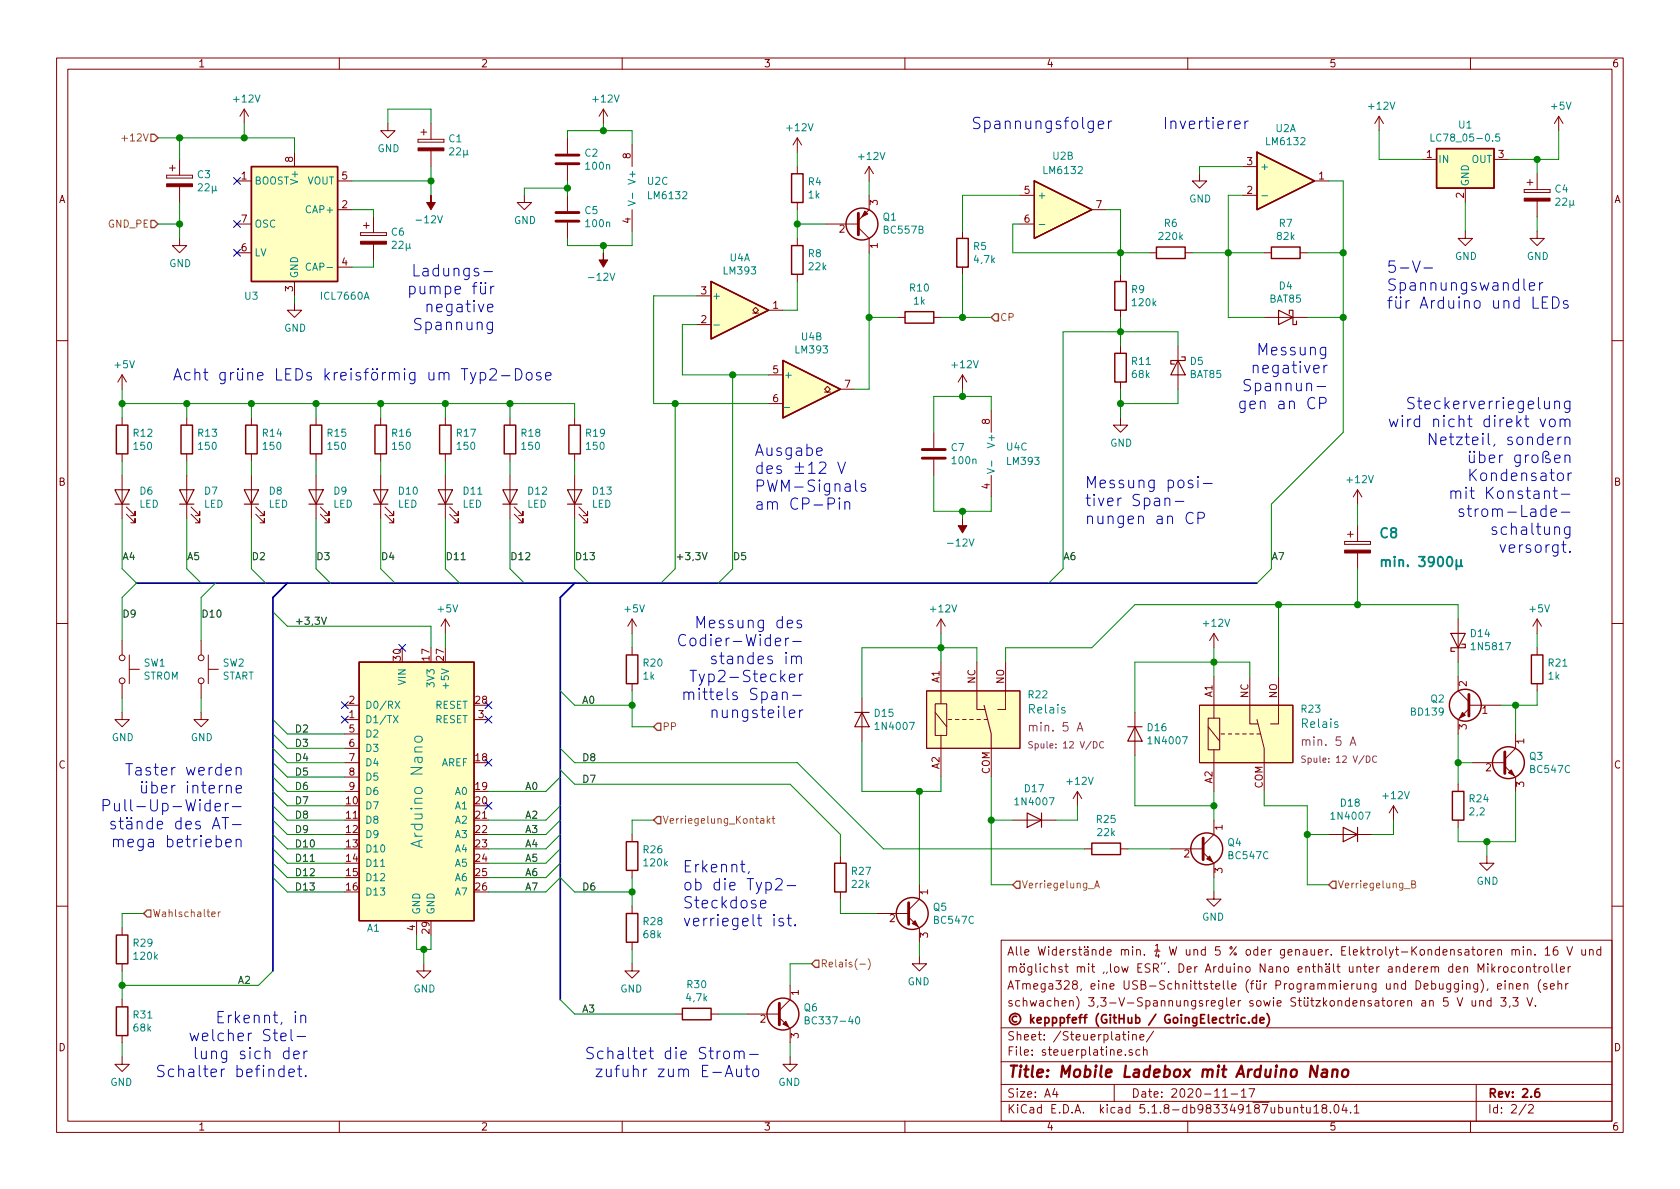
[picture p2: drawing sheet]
<svg xmlns="http://www.w3.org/2000/svg" width="297mm" height="210mm" viewBox="0 0 297 210" stroke-linecap="round" stroke-linejoin="round" font-family="sans-serif">
<defs><g id="words">
<g font-size="2.8" fill="#0000c2">
<text x="173.9" y="22.9">Spannungsfolger</text>
<text x="207.3" y="22.9">Invertierer</text>
<text x="74" y="52.1">pumpe für</text>
<text x="75.1" y="48.9">Ladungs-</text>
<text x="245.1" y="48.3">5-V-</text>
<text x="245.1" y="51.4">Spannungswandler</text>
<text x="74" y="58.4">Spannung</text>
<text x="76.3" y="55.2">negative</text>
<text x="245.1" y="54.6">für Arduino und LEDs</text>
<text x="222.8" y="62.9">Messung</text>
<text x="30.5" y="67.3">Acht grüne LEDs kreisförmig um Typ2-Dose</text>
<text x="222.1" y="69.2">Spannun-</text>
<text x="222.5" y="66">negativer</text>
<text x="221.3" y="72.4">gen an CP</text>
<text x="250" y="75.6">wird nicht direkt vom</text>
<text x="251.3" y="72.4">Steckerverriegelung</text>
<text x="133.3" y="80.6">Ausgabe</text>
<text x="133.3" y="83.8">des ±12 V</text>
<text x="255.6" y="78.7">Netzteil, sondern</text>
<text x="261.8" y="81.9">über großen</text>
<text x="133.3" y="87">PWM-Signals</text>
<text x="191.8" y="86.4">Messung posi-</text>
<text x="191.8" y="89.5">tiver Span-</text>
<text x="260.1" y="88.3">mit Konstant-</text>
<text x="260.9" y="85.1">Kondensator</text>
<text x="133.3" y="90.2">am CP-Pin</text>
<text x="191.8" y="92.7">nungen an CP</text>
<text x="262" y="91.4">strom-Lade-</text>
<text x="264.9" y="94.6">schaltung</text>
<text x="266.2" y="97.8">versorgt.</text>
<text x="124.5" y="111.1">Messung des</text>
<text x="123.8" y="114.3">Codier-Wider-</text>
<text x="127.6" y="117.5">standes im</text>
<text x="124.7" y="120.6">Typ2-Stecker</text>
<text x="124.7" y="123.8">mittels Span-</text>
<text x="127.2" y="127">nungsteiler</text>
<text x="24.2" y="137.2">Taster werden</text>
<text x="23.8" y="143.5">Pull-Up-Wider-</text>
<text x="27" y="140.3">über interne</text>
<text x="22.5" y="149.9">mega betrieben</text>
<text x="23.1" y="146.7">stände des AT-</text>
<text x="120.6" y="154.3">Erkennt,</text>
<text x="120.6" y="157.5">ob die Typ2-</text>
<text x="120.6" y="160.6">Steckdose</text>
<text x="120.6" y="163.8">verriegelt ist.</text>
<text x="37.4" y="184.1">welcher Stel-</text>
<text x="40.2" y="181">Erkennt, in</text>
<text x="31.2" y="190.5">Schalter befindet.</text>
<text x="37.2" y="187.3">lung sich der</text>
<text x="109.1" y="187.3">Schaltet die Strom-</text>
<text x="109.8" y="190.5">zufuhr zum E-Auto</text>
</g>
<text font-size="2.8" fill="#008484" x="74.8" y="149.2" transform="rotate(-90 74.8 149.2)">Arduino Nano</text>
<text font-size="2.8" fill="#840000" x="178" y="190.5">Title: Mobile Ladebox mit Arduino Nano</text>
<g font-size="2.4" fill="#008484">
<text x="244.1" y="95.1">C8</text>
<text x="246" y="100.2">min. 3900</text>
</g>
<g font-size="2.1" fill="#008484">
<text x="182" y="126.2">Relais</text>
<text x="230.3" y="128.7">Relais</text>
</g>
<g font-size="2.1" fill="#840084">
<text x="182.5" y="129.4">min. 5 A</text>
<text x="230.8" y="131.9">min. 5 A</text>
</g>
<g font-size="2.1" fill="#840000">
<text x="178" y="172">möglichst mit low ESR. Der Arduino Nano enthält unter anderem den Mikrocontroller</text>
<text x="178" y="169">Alle Widerstände min. ¼ W und 5 % oder genauer. Elektrolyt-Kondensatoren min. 16 V und</text>
<text x="178" y="178">schwachen) 3,3-V-Spannungsregler sowie Stützkondensatoren an 5 V und 3,3 V.</text>
<text x="178" y="175">ATmega328, eine USB-Schnittstelle (für Programmierung und Debugging), einen (sehr</text>
<text x="178" y="184">Sheet: /Steuerplatine/</text>
<text x="178" y="181">© kepppfeff (GitHub / GoingElectric.de)</text>
<text x="178" y="186.7">File: steuerplatine.sch</text>
<text x="178" y="196.9">KiCad E.D.A. kicad 5.1.8-db983349187ubuntu18.04.1</text>
<text x="178" y="194.1">Size: A4</text>
<text x="200" y="194.1">Date: 2020-11-17</text>
<text x="263" y="194.1">Rev: 2.6</text>
<text x="263" y="196.9">Id: 2/2</text>
</g>
<g font-size="1.8" fill="#840000">
<text x="35" y="11.9">1</text>
<text x="85" y="11.9">2</text>
<text x="135" y="11.9">3</text>
<text x="185" y="11.9">4</text>
<text x="235" y="11.9">5</text>
<text x="285" y="11.9">6</text>
<text x="51.8" y="28.7" transform="rotate(-90 51.8 28.7)">8</text>
<text x="111.5" y="28" transform="rotate(-90 111.5 28)">8</text>
<text x="220.5" y="29.2">3</text>
<text x="252.2" y="27.9">1</text>
<text x="264.9" y="27.9">3</text>
<text x="10.4" y="35.9">A</text>
<text x="42.7" y="31.7">1</text>
<text x="60.5" y="31.7">5</text>
<text x="181.1" y="34.3">5</text>
<text x="220.5" y="34.3">2</text>
<text x="233.2" y="31.7">1</text>
<text x="258.8" y="35" transform="rotate(-90 258.8 35)">2</text>
<text x="285.4" y="35.9">A</text>
<text x="42.7" y="39.4">7</text>
<text x="60.5" y="36.8">2</text>
<text x="111.5" y="39.5" transform="rotate(-90 111.5 39.5)">4</text>
<text x="148.4" y="41.1">2</text>
<text x="155.2" y="36.3" transform="rotate(-90 155.2 36.3)">3</text>
<text x="181.1" y="39.4">6</text>
<text x="193.8" y="36.8">7</text>
<text x="42.7" y="44.4">6</text>
<text x="60.5" y="47">4</text>
<text x="155.2" y="43.9" transform="rotate(-90 155.2 43.9)">1</text>
<text x="51.8" y="51.5" transform="rotate(-90 51.8 51.5)">3</text>
<text x="124" y="52.1">3</text>
<text x="124" y="57.1">2</text>
<text x="136.7" y="54.6">1</text>
<text x="136.7" y="66">5</text>
<text x="136.7" y="71.1">6</text>
<text x="149.4" y="68.6">7</text>
<text x="175" y="75" transform="rotate(-90 175 75)">8</text>
<text x="10.4" y="85.9">B</text>
<text x="175" y="86.5" transform="rotate(-90 175 86.5)">4</text>
<text x="285.4" y="85.9">B</text>
<text x="70.9" y="116.8" transform="rotate(-90 70.9 116.8)">30</text>
<text x="75.9" y="116.8" transform="rotate(-90 75.9 116.8)">17</text>
<text x="78.5" y="116.8" transform="rotate(-90 78.5 116.8)">27</text>
<text x="61.7" y="124.5">2</text>
<text x="84.1" y="124.5">28</text>
<text x="166.1" y="120.7" transform="rotate(-90 166.1 120.7)">A1</text>
<text x="172.5" y="120.9" transform="rotate(-90 172.5 120.9)">NC</text>
<text x="177.5" y="120.9" transform="rotate(-90 177.5 120.9)">NO</text>
<text x="214.4" y="123.3" transform="rotate(-90 214.4 123.3)">A1</text>
<text x="220.7" y="123.4" transform="rotate(-90 220.7 123.4)">NC</text>
<text x="225.8" y="123.5" transform="rotate(-90 225.8 123.5)">NO</text>
<text x="259.3" y="121.4" transform="rotate(-90 259.3 121.4)">2</text>
<text x="61.7" y="127">1</text>
<text x="61.7" y="129.5">5</text>
<text x="84.6" y="127">3</text>
<text x="259.3" y="129" transform="rotate(-90 259.3 129)">3</text>
<text x="262.1" y="126.2">1</text>
<text x="269.5" y="131.5" transform="rotate(-90 269.5 131.5)">1</text>
<text x="10.4" y="135.9">C</text>
<text x="61.7" y="132.1">6</text>
<text x="61.7" y="134.6">7</text>
<text x="61.7" y="137.2">8</text>
<text x="84.1" y="134.6">18</text>
<text x="166.1" y="136" transform="rotate(-90 166.1 136)">A2</text>
<text x="175" y="136.9" transform="rotate(-90 175 136.9)">COM</text>
<text x="262.7" y="136.4">2</text>
<text x="285.4" y="135.9">C</text>
<text x="61.3" y="142.2">10</text>
<text x="61.7" y="139.7">9</text>
<text x="84.1" y="139.7">19</text>
<text x="84.1" y="142.2">20</text>
<text x="214.4" y="138.5" transform="rotate(-90 214.4 138.5)">A2</text>
<text x="223.3" y="139.5" transform="rotate(-90 223.3 139.5)">COM</text>
<text x="269.5" y="139.2" transform="rotate(-90 269.5 139.2)">3</text>
<text x="61.3" y="144.8">11</text>
<text x="61.3" y="147.3">12</text>
<text x="61.3" y="149.9">13</text>
<text x="84.1" y="144.8">21</text>
<text x="84.1" y="147.3">22</text>
<text x="84.1" y="149.9">23</text>
<text x="216.2" y="146.8" transform="rotate(-90 216.2 146.8)">1</text>
<text x="61.3" y="152.4">14</text>
<text x="61.3" y="154.9">15</text>
<text x="84.1" y="152.4">24</text>
<text x="84.1" y="154.9">25</text>
<text x="209.4" y="151.6">2</text>
<text x="216.2" y="154.4" transform="rotate(-90 216.2 154.4)">3</text>
<text x="61.3" y="157.5">16</text>
<text x="84.1" y="157.5">26</text>
<text x="164.1" y="158.2" transform="rotate(-90 164.1 158.2)">1</text>
<text x="73.4" y="164.6" transform="rotate(-90 73.4 164.6)">4</text>
<text x="75.9" y="165" transform="rotate(-90 75.9 165)">29</text>
<text x="157.3" y="163.1">2</text>
<text x="164.1" y="165.8" transform="rotate(-90 164.1 165.8)">3</text>
<text x="141.2" y="176" transform="rotate(-90 141.2 176)">1</text>
<text x="10.4" y="185.9">D</text>
<text x="134.4" y="180.8">2</text>
<text x="141.2" y="183.6" transform="rotate(-90 141.2 183.6)">3</text>
<text x="285.4" y="185.9">D</text>
<text x="35" y="199.9">1</text>
<text x="85" y="199.9">2</text>
<text x="135" y="199.9">3</text>
<text x="185" y="199.9">4</text>
<text x="235" y="199.9">5</text>
<text x="285" y="199.9">6</text>
</g>
<g font-size="1.8" fill="#008484">
<text x="41.5" y="18.1">+12V</text>
<text x="105" y="18.1">+12V</text>
<text x="139.3" y="23.2">+12V</text>
<text x="225.6" y="23.4">U2A</text>
<text x="242.1" y="19.4">+12V</text>
<text x="258" y="22.7">U1</text>
<text x="274.4" y="19.4">+5V</text>
<text x="66.8" y="26.9">GND</text>
<text x="79.4" y="25.2">C1</text>
<text x="80.2" y="27.5">22</text>
<text x="103.5" y="27.7">C2</text>
<text x="152" y="28.3">+12V</text>
<text x="186.2" y="28.2">U2B</text>
<text x="224.1" y="25.7">LM6132</text>
<text x="253.9" y="25">LC78_05-0.5</text>
<text x="254.3" y="28.8">IN</text>
<text x="260.2" y="28.8">OUT</text>
<text x="35" y="31.5">C3</text>
<text x="35.7" y="33.8">22</text>
<text x="45" y="32.6">BOOST</text>
<text x="52.7" y="32.2" transform="rotate(-90 52.7 32.2)">V+</text>
<text x="54.3" y="32.6">VOUT</text>
<text x="103.7" y="30">100n</text>
<text x="112.4" y="32.2" transform="rotate(-90 112.4 32.2)">V+</text>
<text x="114.5" y="32.7">U2C</text>
<text x="114.8" y="35.2">LM6132</text>
<text x="143" y="32.8">R4</text>
<text x="143" y="35.1">1k</text>
<text x="183.4" y="35.2">+</text>
<text x="184.7" y="30.8">LM6132</text>
<text x="210.3" y="35.8">GND</text>
<text x="222.8" y="30.1">+</text>
<text x="259.7" y="33" transform="rotate(-90 259.7 33)">GND</text>
<text x="275" y="34.1">C4</text>
<text x="45" y="40.3">OSC</text>
<text x="54.4" y="37.7">CAP+</text>
<text x="69.2" y="41.7">C6</text>
<text x="74" y="39.5">-12V</text>
<text x="90.9" y="39.6">GND</text>
<text x="103.5" y="37.9">C5</text>
<text x="103.7" y="40.2">100n</text>
<text x="156.2" y="39">Q1</text>
<text x="156.4" y="41.3">BC557B</text>
<text x="205.9" y="40.1">R6</text>
<text x="226.2" y="40.1">R7</text>
<text x="275.8" y="36.4">22</text>
<text x="29.9" y="47.2">GND</text>
<text x="45" y="45.3">LV</text>
<text x="54.9" y="47.9">CAP-</text>
<text x="70" y="44">22</text>
<text x="129.1" y="46.2">U4A</text>
<text x="143" y="45.5">R8</text>
<text x="143.1" y="47.8">22k</text>
<text x="172.2" y="44.2">R5</text>
<text x="172.3" y="46.5">4,7k</text>
<text x="205.1" y="42.4">220k</text>
<text x="225.9" y="42.4">82k</text>
<text x="257.3" y="46">GND</text>
<text x="270" y="46">GND</text>
<text x="43.3" y="53">U3</text>
<text x="52.7" y="49.3" transform="rotate(-90 52.7 49.3)">GND</text>
<text x="56.9" y="53">ICL7660A</text>
<text x="104.4" y="49.7">-12V</text>
<text x="125.9" y="53">+</text>
<text x="128.1" y="48.5">LM393</text>
<text x="160.9" y="51.6">R10</text>
<text x="161.6" y="53.9">1k</text>
<text x="200.1" y="51.8">R9</text>
<text x="224.5" y="53.5">BAT85</text>
<text x="226.2" y="51.2">D4</text>
<text x="50.2" y="58.7">GND</text>
<text x="200.3" y="54.1">120k</text>
<text x="20.4" y="65.1">+5V</text>
<text x="140.8" y="62.5">LM393</text>
<text x="141.8" y="60.2">U4B</text>
<text x="168.5" y="65.1">+12V</text>
<text x="200.2" y="64.5">R11</text>
<text x="210.5" y="64.5">D5</text>
<text x="138.6" y="66.9">+</text>
<text x="200.2" y="66.8">68k</text>
<text x="210.4" y="66.8">BAT85</text>
<text x="23.6" y="77.2">R12</text>
<text x="35.1" y="77.2">R13</text>
<text x="46.5" y="77.2">R14</text>
<text x="57.9" y="77.2">R15</text>
<text x="69.4" y="77.2">R16</text>
<text x="80.8" y="77.2">R17</text>
<text x="92.2" y="77.2">R18</text>
<text x="103.7" y="77.2">R19</text>
<text x="138.6" y="72">_</text>
<text x="23.8" y="79.5">150</text>
<text x="35.2" y="79.5">150</text>
<text x="46.6" y="79.5">150</text>
<text x="58.1" y="79.5">150</text>
<text x="69.5" y="79.5">150</text>
<text x="80.9" y="79.5">150</text>
<text x="92.4" y="79.5">150</text>
<text x="103.8" y="79.5">150</text>
<text x="168.2" y="79.8">C7</text>
<text x="168.5" y="82.1">100n</text>
<text x="175.9" y="78.8" transform="rotate(-90 175.9 78.8)">V+</text>
<text x="178" y="79.7">U4C</text>
<text x="178.2" y="82.2">LM393</text>
<text x="196.3" y="79">GND</text>
<text x="24.6" y="89.8">LED</text>
<text x="24.8" y="87.5">D6</text>
<text x="36" y="89.8">LED</text>
<text x="36.2" y="87.5">D7</text>
<text x="47.5" y="89.8">LED</text>
<text x="47.6" y="87.5">D8</text>
<text x="58.9" y="89.8">LED</text>
<text x="59.1" y="87.5">D9</text>
<text x="70.3" y="89.8">LED</text>
<text x="70.6" y="87.5">D10</text>
<text x="81.8" y="89.8">LED</text>
<text x="82" y="87.5">D11</text>
<text x="93.2" y="89.8">LED</text>
<text x="93.4" y="87.5">D12</text>
<text x="104.6" y="89.8">LED</text>
<text x="104.9" y="87.5">D13</text>
<text x="238.3" y="85.4">+12V</text>
<text x="167.9" y="96.6">-12V</text>
<text x="77.5" y="108.3">+5V</text>
<text x="110.5" y="108.3">+5V</text>
<text x="164.7" y="108.3">+12V</text>
<text x="212.9" y="110.8">+12V</text>
<text x="260.1" y="112.7">D14</text>
<text x="270.6" y="108.3">+5V</text>
<text x="25.5" y="117.9">SW1</text>
<text x="39.4" y="117.9">SW2</text>
<text x="113.8" y="117.9">R20</text>
<text x="260.5" y="115">1N5817</text>
<text x="273.8" y="117.9">R21</text>
<text x="25.3" y="120.2">STROM</text>
<text x="39.2" y="120.2">START</text>
<text x="64.5" y="125.3">D0/RX</text>
<text x="71.8" y="121.1" transform="rotate(-90 71.8 121.1)">VIN</text>
<text x="76.8" y="121.3" transform="rotate(-90 76.8 121.3)">3V3</text>
<text x="76.9" y="125.3">RESET</text>
<text x="79.4" y="121.3" transform="rotate(-90 79.4 121.3)">+5V</text>
<text x="113.8" y="120.2">1k</text>
<text x="181.9" y="123.5">R22</text>
<text x="253" y="124.2">Q2</text>
<text x="273.8" y="120.2">1k</text>
<text x="19.8" y="131.1">GND</text>
<text x="33.7" y="131.1">GND</text>
<text x="64.5" y="127.9">D1/TX</text>
<text x="64.5" y="130.4">D2</text>
<text x="76.9" y="127.9">RESET</text>
<text x="154.7" y="126.8">D15</text>
<text x="155.1" y="129.1">1N4007</text>
<text x="202.9" y="129.3">D16</text>
<text x="203.3" y="131.6">1N4007</text>
<text x="230.1" y="126">R23</text>
<text x="249.6" y="126.5">BD139</text>
<text x="64.5" y="133">D3</text>
<text x="64.5" y="135.5">D4</text>
<text x="78" y="135.5">AREF</text>
<text x="270.5" y="134.4">Q3</text>
<text x="270.7" y="136.7">BC547C</text>
<text x="64.5" y="143.1">D7</text>
<text x="64.5" y="138">D5</text>
<text x="64.5" y="140.6">D6</text>
<text x="80.5" y="140.6">A0</text>
<text x="80.5" y="143.1">A1</text>
<text x="179.8" y="142.4">1N4007</text>
<text x="181.2" y="140.1">D17</text>
<text x="188.8" y="138.8">+12V</text>
<text x="237.1" y="142.6">D18</text>
<text x="244.7" y="141.3">+12V</text>
<text x="259.9" y="141.9">R24</text>
<text x="64.5" y="145.7">D8</text>
<text x="64.5" y="148.2">D9</text>
<text x="80.5" y="145.7">A2</text>
<text x="80.5" y="148.2">A3</text>
<text x="194" y="145.5">R25</text>
<text x="194.1" y="147.8">22k</text>
<text x="217.1" y="149.6">Q4</text>
<text x="235.7" y="145">1N4007</text>
<text x="259.9" y="144.2">2,2</text>
<text x="64.5" y="150.7">D10</text>
<text x="64.5" y="153.3">D11</text>
<text x="64.5" y="155.8">D12</text>
<text x="80.5" y="150.7">A4</text>
<text x="80.5" y="153.3">A5</text>
<text x="80.5" y="155.8">A6</text>
<text x="113.8" y="150.9">R26</text>
<text x="114" y="153.2">120k</text>
<text x="150.6" y="154.7">R27</text>
<text x="217.3" y="151.9">BC547C</text>
<text x="64.5" y="158.4">D13</text>
<text x="74.3" y="161.8" transform="rotate(-90 74.3 161.8)">GND</text>
<text x="76.8" y="161.8" transform="rotate(-90 76.8 161.8)">GND</text>
<text x="80.5" y="158.4">A7</text>
<text x="150.7" y="157">22k</text>
<text x="165" y="161.1">Q5</text>
<text x="261.1" y="156.5">GND</text>
<text x="23.6" y="167.4">R29</text>
<text x="64.9" y="164.8">A1</text>
<text x="113.8" y="163.6">R28</text>
<text x="113.9" y="165.9">68k</text>
<text x="165.3" y="163.4">BC547C</text>
<text x="212.5" y="162.8">GND</text>
<text x="23.8" y="169.7">120k</text>
<text x="73.1" y="175.5">GND</text>
<text x="109.7" y="175.5">GND</text>
<text x="121.5" y="177.1">4,7k</text>
<text x="121.6" y="174.7">R30</text>
<text x="142.2" y="178.8">Q6</text>
<text x="160.5" y="174.2">GND</text>
<text x="23.6" y="180.1">R31</text>
<text x="23.7" y="182.4">68k</text>
<text x="143.2" y="181.1">BC337-40</text>
<text x="19.5" y="192">GND</text>
<text x="137.6" y="192">GND</text>
</g>
<g font-size="1.8" fill="#848400">
<text x="22.2" y="25">+12V</text>
<text x="19.2" y="40.3">GND_PE</text>
<text x="176.8" y="56.8">CP</text>
<text x="117.1" y="129.2">PP</text>
<text x="117.1" y="145.7">Verriegelung_Kontakt</text>
<text x="180.6" y="157.1">Verriegelung_A</text>
<text x="236.5" y="157.1">Verriegelung_B</text>
<text x="26.9" y="162.2">Wahlschalter</text>
<text x="145" y="171.1">Relais(-)</text>
</g>
<g font-size="1.8">
<text x="21.6" y="99.1">A4</text>
<text x="33" y="99.1">A5</text>
<text x="44.4" y="99.1">D2</text>
<text x="55.9" y="99.1">D3</text>
<text x="67.3" y="99.1">D4</text>
<text x="78.7" y="99.1">D11</text>
<text x="90.2" y="99.1">D12</text>
<text x="101.6" y="99.1">D13</text>
<text x="119.4" y="99.1">+3,3V</text>
<text x="129.5" y="99.1">D5</text>
<text x="188" y="99.1">A6</text>
<text x="224.8" y="99.1">A7</text>
<text x="21.6" y="109.2">D9</text>
<text x="35.6" y="109.2">D10</text>
<text x="52.1" y="110.5">+3,3V</text>
<text x="102.9" y="124.5">A0</text>
<text x="52.1" y="129.5">D2</text>
<text x="52.1" y="134.6">D4</text>
<text x="52.1" y="132.1">D3</text>
<text x="52.1" y="137.2">D5</text>
<text x="102.9" y="134.6">D8</text>
<text x="52.1" y="139.7">D6</text>
<text x="52.1" y="142.2">D7</text>
<text x="93" y="139.7">A0</text>
<text x="102.9" y="138.4">D7</text>
<text x="52.1" y="144.8">D8</text>
<text x="52.1" y="147.3">D9</text>
<text x="52.1" y="149.9">D10</text>
<text x="93" y="149.9">A4</text>
<text x="93" y="147.3">A3</text>
<text x="93" y="144.8">A2</text>
<text x="52.1" y="152.4">D11</text>
<text x="52.1" y="154.9">D12</text>
<text x="93" y="154.9">A6</text>
<text x="93" y="152.4">A5</text>
<text x="52.1" y="157.5">D13</text>
<text x="93" y="157.5">A7</text>
<text x="102.9" y="157.5">D6</text>
<text x="42.2" y="174">A2</text>
<text x="102.9" y="179.1">A3</text>
</g>
<g font-size="1.6" fill="#840084">
<text x="182.9" y="132.3">Spule: 12 V/DC</text>
<text x="231.1" y="134.9">Spule: 12 V/DC</text>
</g>
</g></defs>
<g fill="none" stroke="#840000" stroke-width=".18">
<path d="M10 10.3h277v189.9h-277zM12 12.2h273v186.1h-273zM43.2 19.3l-.8 1.3M43.2 19.3v2.5M43.2 19.3l.7 1.3M60 10.3v1.9M106.7 19.3l-.8 1.3M106.7 19.3v2.5M106.7 19.3l.7 1.3M110 10.3v1.9M160 10.3v1.9M210 10.3v1.9"/>
<path d="M260 10.3v1.9M29.5 31v.5zM29.5 31.5h4.5zM29.5 31h4.5zM30 29.7h1M30.5 29.2v1M31.7 28.2v2.8M31.7 33v2.8M34 31v.5zM41.9 39.6h2.5M41.9 32h2.5M52.1 26.9v2.6"/>
<path d="M59.7 32h2.5M59.7 37.1h2.5M64.3 39.9h1M64.8 39.4v1M66 38.3v2.8M68.6 21.8v1.3h1.2l-1.2 1.3-1.3-1.3h1.3M73.9 24.6v.5zM73.9 25.1h4.6zM73.9 24.6h4.6zM74.4 23.4h1M74.9 22.9v1M76.2 21.8v2.8"/>
<path d="M76.2 26.7v2.8M78.5 24.6v.5zM92.7 34.5v1.3h1.3l-1.3 1.3-1.3-1.3h1.3M100.3 24.4v2.8M100.3 29.2v2.8M100.3 34.5v2.8M100.3 39.4v2.8M111.8 25.6v3.9M111.8 37.1v3.8M141 24.4v2.5M141 29.5v1.2M141 35.8v1.3"/>
<path d="M141 24.4l-.8 1.2M141 24.4l.7 1.2M146 39.6h5.8M153.7 34.5v2.6l-1.9 1.9M153.7 29.5v2.5M153.7 29.5l-.8 1.2M153.7 29.5l.7 1.2M180.3 39.6h2.6M180.3 34.5h2.6M193 37.1h2.6M212.1 30.7v1.3h1.3l-1.3 1.3-1.3-1.3h1.3M219.7 34.5h2.5"/>
<path d="M219.7 29.5h2.5M232.4 32h2.5M243.8 20.6l-.7 1.2M243.8 20.6v2.5M243.8 20.6l.8 1.2M251.5 28.2h2.5M259.1 33.3v2.5M264.2 28.2h2.5M269.5 33.5v.5zM269.5 34h4.6zM269.5 33.5h4.6zM270 32.3h1"/>
<path d="M270.5 31.7v1.1M271.8 30.7v2.8M271.8 35.6v2.7M274.1 33.5v.5zM275.6 20.6l-.8 1.2M275.6 20.6v2.5M275.6 20.6l.8 1.2M31.7 42.2v1.2h1.3l-1.3 1.3-1.2-1.3h1.2M41.9 44.7h2.5M52.1 53.6v1.3h1.2l-1.2 1.2-1.3-1.2h1.3M52.1 49.8v2.5M59.7 47.2h2.5"/>
<path d="M63.8 41.1v.6zM63.8 41.7h4.5zM63.8 41.1h4.5zM66 43.2v2.8M68.3 41.1v.6zM123.2 57.4h2.5M123.2 52.3h2.5M133.1 55.4h.5l-.5-.5 .5-.5 .5 .5-.5 .5h.5M135.9 54.9h2.5M141 42.2v1.2M141 48.5v1.3M151.8 40.3l1.9 1.9v2.5"/>
<path d="M158.7 56.1h1.3M165.1 56.1h1.3M170.2 40.9v1.3M170.2 47.2v1.3M198.1 48.5v1.3M198.1 54.9v1.2M203.2 44.7h1.3M209.5 44.7h1.3M223.5 44.7h1.3M223.5 56.1h7.6M229.9 44.7h1.2M259.1 40.9v1.3h1.2l-1.2 1.2-1.3-1.2h1.3"/>
<path d="M271.8 40.9v1.3h1.2l-1.2 1.2-1.3-1.2h1.3M10 60.2h2M21.6 66.3v2.5M21.6 73.9v1.3M21.6 66.3l-.8 1.3M21.6 66.3l.8 1.3M33 73.9v1.3M44.4 73.9v1.3M55.9 73.9v1.3M67.3 73.9v1.3M78.7 73.9v1.3M90.2 73.9v1.3"/>
<path d="M101.6 73.9v1.3M135.9 66.3h2.5M135.9 71.4h2.5M145.8 69.3h.5l-.5-.5 .5-.5 .5 .5-.5 .5h.5M148.6 68.8h2.5M165.1 76.4v2.8M170.2 66.3v2.5M170.2 66.3l-.8 1.3M170.2 66.3l.7 1.3M175.3 72.6v3.8M198.1 73.9v1.3h1.3l-1.3 1.2-1.3-1.2h1.3M198.1 61.2v1.3"/>
<path d="M198.1 67.6v1.2M208.3 61.2v7.6M285 60.2h2M21.6 80.3v1.2M21.6 84.1v7.6M22.4 90.9l1.5 1.6v-.8v.8h-.8M22.4 89.7l1.5 1.5v-.8v.8h-.8M33 80.3v1.2M33 84.1v7.6M33.8 90.9l1.5 1.6v-.8v.8h-.8M33.8 89.7l1.5 1.5v-.8v.8h-.8M44.4 80.3v1.2"/>
<path d="M44.4 84.1v7.6M45.2 90.9l1.5 1.6v-.8v.8h-.7M45.2 89.7l1.5 1.5v-.8v.8h-.7M55.9 80.3v1.2M55.9 84.1v7.6M56.6 90.9l1.6 1.6v-.8v.8h-.8M56.6 89.7l1.6 1.5v-.8v.8h-.8M67.3 80.3v1.2M67.3 84.1v7.6M68.1 90.9l1.5 1.6v-.8v.8h-.8M68.1 89.7l1.5 1.5v-.8v.8h-.8M78.7 80.3v1.2"/>
<path d="M78.7 84.1v7.6M79.5 90.9l1.5 1.6v-.8v.8h-.7M79.5 89.7l1.5 1.5v-.8v.8h-.7M90.2 80.3v1.2M90.2 84.1v7.6M90.9 90.9l1.6 1.6v-.8v.8h-.8M90.9 89.7l1.6 1.5v-.8v.8h-.8M101.6 80.3v1.2M101.6 84.1v7.6M102.4 90.9l1.5 1.6v-.8v.8h-.8M102.4 89.7l1.5 1.5v-.8v.8h-.8M165.1 81.3v2.8"/>
<path d="M175.3 84.1v3.8M237.7 95.8v.5zM237.7 96.3h4.6zM237.7 95.8h4.6zM238.3 94.5h1M238.8 94v1M240 86.6v2.5M240 93v2.8M240 97.8v2.8M240 86.6l-.7 1.3M240 86.6l.8 1.3M242.3 95.8v.5z"/>
<path d="M10 110.3h2M21.6 113.3v2.5M22.9 118.4h1.7M22.9 115.8v5.1M35.6 113.3v2.5M36.8 118.4h1.8M36.8 115.8v5.1M78.7 109.5v2.5M78.7 109.5l-.7 1.2M78.7 109.5l.8 1.2M111.8 109.5v2.5M111.8 114.5v1.3"/>
<path d="M111.8 109.5l-.8 1.2M111.8 109.5l.7 1.2M166.4 109.5l-.8 1.2M166.4 109.5v2.5M166.4 117.1v7.4M166.4 109.5l.7 1.2M172.7 117.1v8.4h1.4M177.8 117.1v8.4h-1.4M214.6 112v2.5M214.6 119.6v7.4M214.6 112l-.7 1.3M214.6 112l.8 1.3"/>
<path d="M221 119.6v8.4h1.4M226.1 119.6v8.4h-1.4M257.8 109.5v7.6M257.8 119.6v2.6l1.9 1.9M271.8 109.5v2.5M271.8 114.5v1.3M271.8 109.5l-.8 1.2M271.8 109.5l.7 1.2M285 110.3h2M21.6 126v1.2h1.3l-1.3 1.3-1.3-1.3h1.3M21.6 120.9v2.5M35.6 126v1.2h1.2l-1.2 1.3-1.3-1.3h1.3"/>
<path d="M35.6 120.9v2.5M61 129.8h2.5M61 127.2h2.5M61 124.7h2.5M61 132.3h2.5M61 134.9h2.5M61 137.4h2.5M61 139.9h2.5M83.8 127.2h2.6M111.8 120.9v1.3M152.4 123.4v7.7M163.8 122.2h16.5v10.1h-16.5z"/>
<path d="M165.4 124.5h2v5.5h-2zM165.4 126l2 2.5M166.4 130v7.4M167.6 127.2h.7M168.9 127.2h.6M170.2 127.2h.6M171.4 127.2h.7M172.7 127.2h.7M174 124.7l1.3 5.1v7.6M174 127.2h.6M190.5 139.9l-.8 1.3M190.5 139.9v2.6"/>
<path d="M190.5 139.9l.8 1.3M200.7 126v7.6M212.1 124.7h16.5v10.2h-16.5zM213.6 127h2v5.6h-2zM213.6 128.5l2 2.6M214.6 132.6v7.3M215.9 129.8h.6M217.2 129.8h.6M218.4 129.8h.7M219.7 129.8h.6M221 129.8h.6M222.2 127.2l1.3 5.1v7.6"/>
<path d="M222.2 129.8h.7M257.8 138.7v1.2M259.7 125.3l-1.9 1.9v2.6M259.7 124.7h5.7M260.3 134.9h5.8M266.1 135.5l1.9 1.9v2.5M268 129.8v2.5l-1.9 1.9M271.8 120.9v1.3M111.8 147.6v1.2M111.8 153.9v1.3M148.6 151.4v1.2M148.6 157.7v1.3"/>
<path d="M162.6 156.5v2.5l-1.9 1.9M179.1 145h7.6M191.8 150.1h1.2M198.1 150.1h1.3M207 150.1h5.7M212.7 150.7l1.9 1.9v2.6M214.6 157.7v1.3h-1.2l1.2 1.3 1.3-1.3h-1.3M214.6 145v2.6l-1.9 1.9M234.9 147.6h7.7M246.4 142.5l-.8 1.3M246.4 142.5v2.5M246.4 142.5l.7 1.3"/>
<path d="M257.8 145v1.3M262.9 151.4v1.2h1.3l-1.3 1.3-1.3-1.3h1.3M10 160.2h2M21.6 164.1v1.2M21.6 170.4v1.3M21.6 176.8v1.2M73.7 162.8v2.5M74.9 170.4v1.3h1.3l-1.3 1.3-1.2-1.3h1.2M111.8 170.4v1.3h-1.3l1.3 1.3 1.2-1.3h-1.2M111.8 160.3v1.2M111.8 166.6v1.3M119.4 179.3h1.2"/>
<path d="M125.7 179.3h1.3M132.1 179.3h5.7M137.8 180l1.9 1.9v2.5M139.7 174.2v2.6l-1.9 1.9M154.9 161.5h5.8M160.7 162.2l1.9 1.9v2.5M162.6 169.2v1.2h-1.3l1.3 1.3 1.2-1.3h-1.2M177 166.3h108v32h-108zM256 176.4h-.7l-.1 .7 .2-.1 .5 .1 .2 .2-.1 .5-.2 .1-.6-.1M256.8 171l-.4-.1-.3 .3 .1 .6 .2 .1h.4M256.8 170.4v1.5M257.5 171.4l.7-.1-.1-.3-.4-.1-.2 .2 .1 .8h.5"/>
<path d="M257.6 176.4l.5 1.5 .5-1.5M258.9 171.1l.2-.2 .3 .1 .1 .9M258.9 170.9v1M259.3 174.1l.2-.2 .3 .1 .1 .9M259.3 173.9v1M260.3 176.9v.9l.4 .1 .2-.1M260.9 176.9v1M261.3 173.9l-.1 1.4-.2 .1h-.4M261.3 174l-.4-.1-.3 .3v.6l.3 .1 .4-.1M261.3 171.9v-1.5l.5 1.1 .6-1.1v1.5M261.6 177.1l.1-.1a.37 .37 0 0 1 .6 .1v.8M261.6 176.9v1"/>
<path d="M261.8 173.2a1.71 1.71 0 0 1 0 2.3M263.1 174.8l-.2 .4M263.1 170.4v.2M263.1 170.9v1M263.5 168.4l.7-.1-.1-.3-.4-.1-.2 .2 .1 .7h.5M263.6 177l-.4-.1-.3 .3 .1 .6 .2 .1 .4-.1M263.6 176.4v1.5M263.8 170.4v1.5M263.9 171.4l.4 .5M264.3 170.9l-.5 .6M264.8 174.4l.7-.1-.1-.3-.4-.1-.2 .2v.7h.6M264.8 168l.2-.1 .4 .1 .1 .9"/>
<path d="M264.8 167.9v1M265 170.9v1M265.4 176.4h.9l-.5 .6 .4 .1v.7l-.2 .1-.6-.1M265.4 170.9l-.4 .3M265.9 171.1l.2-.2 .4 .2v.7l-.2 .1-.4-.1zM266.1 173.4v.2M266.1 173.9v1M266.9 174.1v-.1a.37 .37 0 0 1 .6 .1v.8M266.9 173.9v1M267 177.8l-.1 .3M267.3 168l.3-.1 .3 .1 .1 .9M267.3 167.9v1"/>
<path d="M267.5 176.4h.9l-.5 .6 .5 .1v.7l-.3 .1-.6-.1M267.9 171l-.4-.1-.3 .3 .1 .6 .2 .1h.4M268 168.1a.36 .36 0 0 1 .3-.2 .36 .36 0 0 1 .3 .2v.8M268.1 174.4l.7-.1v-.3l-.4-.1-.3 .2 .1 .7h.6M268.6 171.1l.2-.2 .4 .2v.7l-.2 .1-.4-.1zM269.3 167.4v.2M269.3 167.9v1M269.5 174.1v-.1a.37 .37 0 0 1 .6 .1v.8M269.5 173.9v1M269.9 171.1l.1-.1a.37 .37 0 0 1 .6 .1v.8M269.9 170.9v1M270 176.4l.5 1.5 .5-1.5"/>
<path d="M270.1 168l.2-.1 .3 .1 .1 .9M270.1 167.9v1M271 170.9h.6M271.3 170.4v1.3l.3 .2M271.4 168.8v.1M271.5 177.8v.1M272.1 170.9v1M272.4 173.2a1.71 1.71 0 0 0 0 2.3M272.5 170.9l-.4 .3M273 171.1l.3-.2 .4 .2v.7l-.2 .1-.5-.1zM273.2 167.8l.4-.4v1.5M273.2 168.9h.8"/>
<path d="M273.5 174a.37 .37 0 0 0-.6 .1l.1 .3 .5 .1 .1 .1-.3 .3-.4-.1M274.1 174.4l.7-.1v-.3l-.5-.1-.2 .2 .1 .7h.6M274.4 170.4v1.3l.2 .2M275.2 170.4v1.3l.2 .2M275.3 167.4a.59 .59 0 0 0-.7 .6v.6l.2 .2 .4 .1 .2-.1 .1-.5-.2-.3h-.4l-.3 .3M275.5 174.1v-.1a.37 .37 0 0 1 .6 .1v.8M275.5 173.4v1.5M275.9 171.4l.7-.1v-.3l-.5-.1-.2 .2 .1 .8h.6M276.8 173.9v1M277 167.4l.5 1.5 .6-1.5M277.3 173.9l-.3 .1-.2 .2M277.3 170.9v1"/>
<path d="M277.7 170.9l-.3 .1-.1 .2M279.7 167.9v.8a.39 .39 0 0 0 .6 .1M280.3 167.9v1M281.1 168a.37 .37 0 0 1 .6 .1v.8M281.1 167.9v1M283 168l-.4-.1-.3 .3 .1 .6 .2 .1 .4-.1M283 167.4v1.5M285 160.2h2M21.6 186.9v1.3h-1.3l1.3 1.3 1.3-1.3h-1.3M21.6 183.1v1.3M60 198.3v1.9M110 198.3v1.9"/>
<path d="M139.7 186.9v1.3h-1.3l1.3 1.3 1.3-1.3h-1.3M160 198.3v1.9M177 194.8h108M177 191.8h108M177 187.8h108M177 181.8h108M186.5 192.5l-.4 1h1M186.8 193v1M197 191.8v3M198.5 182.9h.6M198.7 182.4v1.3l.4 .2M199 186.5v.1"/>
<path d="M199.5 182.4v.2M199.5 182.9v1M200.2 185.7l-.4-.1-.2 .2 .1 .2 .5 .2v.3h-.6M200.3 183.1v-.1a.37 .37 0 0 1 .6 .1v.8M200.3 182.9v1M201.5 185.7l-.4-.1-.3 .3 .2 .6h.5M201.5 183.4l.8-.1-.1-.3-.4-.1-.3 .2 .1 .7h.6M202.2 185.7l.2-.1 .4 .1v.9M202.2 185.1v1.5M204 182.3l-1.3 2M210 198.3v1.9M216.2 194h.8"/>
<path d="M217.7 193.5h1.1M219.5 193l.4-.5v1.5M219.5 194h.8M220.8 192.5h1l-.6 1.5M228.8 196l.2-.2 .4 .1v.9M228.8 195.8v1M229.9 195.8h.6M230.1 195.3v1.3l.4 .2M231 195.8v.8a.37 .37 0 0 0 .6 .1M231.6 195.8v1M232.3 195.8l.4-.5v1.5M232.3 196.8h.8"/>
<path d="M234 196l-.3-.3 .1-.2 .2-.2 .4 .1 .2 .2-.1 .2-.6 .2a.48 .48 0 0 0-.1 .7l.2 .1 .5-.1a.48 .48 0 0 0-.1-.7h-.1M235.2 196.7v.1M236 195.5l.2-.2a.8 .8 0 0 1 .5 .8 .8 .8 0 0 1-.5 .7l-.2-.1-.1-.4zM237.6 195.2l-.3 1.1h.9M238 195.8v1M238.8 196.7v.1M239.4 195.8l.5-.5v1.5M239.4 196.8h.9M260 198.3v1.9M261 191.8v6.5M269.8 195.2l-1.2 2M270.3 195.5l.2-.2h.3l.3 .5-.9 1h.9"/>
<circle cx="21.6" cy="116.3" r=".51"/>
<circle cx="35.6" cy="116.3" r=".51"/>
<circle cx="21.6" cy="120.4" r=".51"/>
<circle cx="35.6" cy="120.4" r=".51"/>
</g>
<path d="M217.9 179.9v1M218.3 179.9l-.4 .3M218.8 179.4v.2M218.8 179.9v1M222.1 179.4v1.5M224 179.2a1.71 1.71 0 0 1 0 2.3M220.1 180l-.4-.1-.3 .3 .1 .6 .2 .1 .4-.1M220.8 180.8v.1M222.1 180l-.4-.1-.3 .3 .2 .6h.5M222.8 180.4l.7-.1-.1-.3-.4-.1-.2 .2 .1 .7h.5M272.1 192.5a.62 .62 0 0 0-.7 .7v.7l.3 .1 .5-.1v-.5l-.1-.2-.4-.1-.3 .3" fill="none" stroke="#840000" stroke-width=".3"/>
<path d="M233 188.4l-.3 2-.9-2-.2 2M233.8 189.2h.8l-.1 1.2M234.6 189.6l-.6 .1a.4 .4 0 0 0-.4 .3 .4 .4 0 0 0 .3 .4l.7-.1M235.6 189.3a.52 .52 0 0 1 .9 .1l-.1 1M235.7 189.1l-.2 1.3M237.5 189.3a.54 .54 0 0 1 .5-.2 .54 .54 0 0 1 .4 .4l-.1 .6a.56 .56 0 0 1-.5 .4 .56 .56 0 0 1-.5-.4z" fill="none" stroke="#840000" stroke-width=".41"/>
<g fill="none" stroke="#840000" stroke-width=".2">
<path d="M226.1 54.9l2.5 1.2-2.5 1.3zM228 55.5v-.6h.6v2.5h.6v-.6M208.3 63.7l1.2 2.6h-2.5zM208.9 63.1h.6v.6h-2.5v.7h.6M20.3 86.6h2.6l-1.3 2.5zM20.3 89.1h2.6M31.7 86.6h2.6l-1.3 2.5zM31.7 89.1h2.6M43.2 86.6h2.5l-1.3 2.5zM43.2 89.1h2.5M54.6 86.6h2.5l-1.2 2.5zM54.6 89.1h2.5"/>
<path d="M66 86.6h2.6l-1.3 2.5zM66 89.1h2.6M77.5 86.6h2.5l-1.3 2.5zM77.5 89.1h2.5M88.9 86.6h2.5l-1.2 2.5zM88.9 89.1h2.5M100.3 86.6h2.6l-1.3 2.5zM100.3 89.1h2.6M256.5 112h2.6l-1.3 2.5zM258.4 113.9h.7v.6h-2.6v.7h.7M151.1 126h2.6M152.4 126l1.3 2.5h-2.6z"/>
<path d="M199.4 128.5h2.5M200.7 128.5l1.2 2.6h-2.5zM181.6 143.8l2.5 1.2-2.5 1.3zM184.1 143.8v2.5M237.5 146.3l2.5 1.3-2.5 1.2zM240 146.3v2.5"/>
</g>
<g fill="none" stroke="#840000" stroke-width=".25">
<path d="M44.4 29.5h15.3v20.3h-15.3zM140 30.7h2v5.1h-2zM182.9 32l10.1 5.1-10.1 5.1zM222.2 26.9l10.2 5.1-10.2 5.1zM254 26.3h10.2v7h-10.2zM125.7 49.8l10.2 5.1-10.2 5zM140 43.4h2v5.1h-2zM160 55.1h5.1v2h-5.1zM169.2 42.2h2v5h-2zM197.1 49.8h2v5.1h-2zM204.5 43.7h5v2h-5zM224.8 43.7h5.1v2h-5.1z"/>
<path d="M20.6 75.2h2v5.1h-2zM32 75.2h2v5.1h-2zM43.4 75.2h2.1v5.1h-2.1zM54.9 75.2h2v5.1h-2zM66.3 75.2h2v5.1h-2zM77.7 75.2h2.1v5.1h-2.1zM89.2 75.2h2v5.1h-2zM100.6 75.2h2v5.1h-2zM138.4 63.7l10.2 5.1-10.2 5.1zM197.1 62.5h2v5.1h-2zM63.5 117.1h20.3v45.7h-20.3zM110.7 115.8h2.1v5.1h-2.1z"/>
<path d="M270.8 115.8h2v5.1h-2zM256.8 139.9h2v5.1h-2zM110.7 148.8h2.1v5.1h-2.1zM147.6 152.6h2v5.1h-2zM193 149.1h5.1v2h-5.1zM20.6 165.3h2v5.1h-2zM20.6 178h2v5.1h-2zM110.7 161.5h2.1v5.1h-2.1zM120.6 178.3h5.1v2h-5.1z"/>
<circle cx="152.4" cy="39.6" r="2.82"/>
<circle cx="259.1" cy="124.7" r="2.82"/>
<circle cx="266.7" cy="134.9" r="2.82"/>
<circle cx="213.4" cy="150.1" r="2.82"/>
<circle cx="138.4" cy="179.3" r="2.82"/>
<circle cx="161.3" cy="161.5" r="2.82"/>
</g>
<path d="M98.3 39.1h4.1M98.3 37.6h4.1M98.3 29h4.1M98.3 27.4h4.1M151.8 37.7v3.8M163.1 79.5h4M163.1 81h4M259.7 122.8v3.8M266.1 133v3.8M160.7 159.6v3.8M212.7 148.2v3.8M137.8 177.4v3.8" fill="none" stroke="#840000" stroke-width=".51"/>
<g fill="#840000" stroke="#840000" stroke-width=".18">
<path d="M138.4 181.1l.5-.5 .5 1z"/>
<path d="M152.9 37.3l.5 .5-1 .5z"/>
<path d="M161.3 163.3l.5-.5 .5 1z"/>
<path d="M213.9 151.4l.5 1-1-.5z"/>
<path d="M63.8 42.7h4.5v.5h-4.5z"/>
<path d="M73.9 26.2h4.6v.5h-4.6z"/>
<path d="M76.2 34.5v1.3h.8l-.8 1.3-.8-1.3h.8z"/>
<path d="M106.7 44.7v1.3h.7l-.7 1.2-.8-1.2h.8z"/>
<path d="M170.2 91.7v1.3h.7l-.7 1.2-.8-1.2h.8z"/>
<path d="M29.5 32.5h4.5v.5h-4.5z"/>
<path d="M269.5 35h4.6v.6h-4.6z"/>
<path d="M258.6 126l.5 .5-1 .5z"/>
<path d="M266.7 136.6l.5-.5 .5 1.1z"/>
<path d="M237.7 97.3h4.6v.5h-4.6z"/>
</g>
<g fill="none" stroke="#008484" stroke-width=".18">
<path d="M35.1 32.6l.4-.1 .3 .3-.8 1h.8M38.2 33.6l.1 .2M79.5 26.3l.5-.2 .2 .4-.7 .9h.7M82.6 27.2l.2 .2M111 35.5l1.3 .4-1.3 .5M111.8 34.1v1M183.7 39.7h1M223.1 34.6h1M253 23.7v1.3h.6M265.1 23.7h-.6l-.1 .6 .2-.1 .5 .1v.5l-.2 .2-.5-.2M275.1 35.1l.5-.1 .2 .4-.8 .9h.8M278.2 36.1l.2 .2"/>
<path d="M54.9 46.7a.6 .6 0 0 0-.8 .4 .6 .6 0 0 0 .6 .7l.2-.1M69.3 42.8l.5-.2 .3 .4-.8 .9h.8M72.4 43.7l.2 .2M126.2 57.5h1M174.5 82.9l1.3 .4-1.3 .4M175.3 81.5v1M69.5 126.5l.9 1.3M69.8 124l.9 1.3M70.4 126.5l-.9 1.3M70.7 124l-.9 1.3M73.4 130.4l.3-.2h.6a.54 .54 0 0 1 .4 .5 .54 .54 0 0 1-.4 .5h-.6a.53 .53 0 0 1-.3-.8zM151.4 179.9l.2-.1a.67 .67 0 0 1 .4 .6 .67 .67 0 0 1-.4 .7l-.3-.5z"/>
<path d="M142.4 180.4h.5l.2-.2-.1-.3-.6-.1v1.3h.4l.3-.2v-.3l-.3-.2"/>
</g>
<g fill="#ffffc2" stroke="#ffffc2" stroke-width=".18">
<path d="M44.4 29.5h15.3v20.3h-15.3z"/>
<path d="M212.1 124.7h16.5v10.2h-16.5z"/>
<path d="M125.7 49.8l10.2 5.1-10.2 5z"/>
<path d="M254 26.3h10.2v7h-10.2z"/>
<path d="M222.2 26.9l10.2 5.1-10.2 5.1z"/>
<path d="M63.5 117.1h20.3v45.7h-20.3z"/>
<path d="M163.8 122.2h16.5v10.1h-16.5z"/>
<path d="M182.9 32l10.1 5.1-10.1 5.1z"/>
<path d="M138.4 63.7l10.2 5.1-10.2 5.1z"/>
</g>
<path d="M182.5 131.2h-.6v.4l.5 .2 .1 .2-.2 .3-.4-.1M190.4 129.3l.6-1.5 .5 1.5M190.6 128.8h.7M195.1 131.2a.51 .51 0 0 0-.7 .5 .51 .51 0 0 0 .7 .5M230.8 133.7h-.4l-.3 .2 .2 .3 .5 .2v.3l-.7 .1M238.7 131.8l.5-1.5 .5 1.5M238.8 131.4h.8M243.4 133.8a.51 .51 0 0 0-.7 .4 .51 .51 0 0 0 .7 .5" fill="none" stroke="#840084" stroke-width=".18"/>
<path d="M244.3 99.2a.42 .42 0 0 1 .7 .1v.8M244.3 99v1.1M245 99.3a.41 .41 0 0 1 .7-.2l.1 1M258.3 99.9l.3 .2M258.3 99l-.1 1.1h-.4l-.3-.2" fill="none" stroke="#008484" stroke-width=".33"/>
<path d="M24.1 103.1h198.1M50.8 103.1l-2.5 2.6v66M101.6 103.1l-2.5 2.6v71.1" fill="none" stroke="#000084" stroke-width=".3"/>
<g fill="none" stroke="#008400" stroke-width=".18">
<path d="M27.9 24.4h24.2v2.5M27.9 39.6h3.8M31.7 24.4v3.8M31.7 35.8v6.4M43.2 21.8v2.6M62.2 32h14M62.2 37.1h3.8v1.2M68.6 21.8v-2.5h7.6v2.5M76.2 29.5v5M100.3 24.4v-1.3h11.5v2.5M100.3 32v2.5M100.3 33.3h-7.6v1.2"/>
<path d="M106.7 21.8v1.3M141 26.9v2.6M141 37.1v5.1M141 39.6h5M153.7 32v2.5M180.3 34.5h-10.1v6.4M180.3 39.6h-1.2v5.1h24.1M195.6 37.1h2.5v11.4M219.7 34.5h-2.5v21.6h6.3M219.7 29.5h-7.6v1.2M234.9 32h2.6v44.4l-12.7 12.7v11.5l-2.6 2.5M243.8 23.1v5.1h7.7"/>
<path d="M259.1 35.8v5.1M271.8 28.2v2.5M271.8 38.3v2.6M275.6 23.1v5.1h-8.9M52.1 52.3v1.3M66 46v1.2h-3.8M106.7 43.4v1.3M111.8 40.9v2.5h-11.5v-1.2M123.2 52.3h-7.6v19.1h20.3M123.2 57.4h-2.6v8.9h15.3M141 49.8v5.1h-2.6M153.7 44.7v24.1h-2.6"/>
<path d="M153.7 56.1h5M166.4 56.1h8.9M170.2 48.5v7.6M198.1 56.1v5.1M210.8 44.7h12.7M231.1 44.7h6.4M231.1 56.1h6.4M21.6 71.4h80v2.5M21.6 68.8v5.1M33 71.4v2.5M44.4 71.4v2.5M55.9 71.4v2.5"/>
<path d="M67.3 71.4v2.5M78.7 71.4v2.5M90.2 71.4v2.5M119.4 71.4v29.2l-2.6 2.5M129.5 66.3v34.3l-2.5 2.5M170.2 68.8v1.3M175.3 72.6v-2.5h-10.2v6.3M198.1 68.8v5.1M208.3 68.8v2.6h-10.2M208.3 61.2v-2.5h-20.3v41.9l-2.6 2.5M21.6 81.5v2.6M21.6 91.7v8.9l2.5 2.5-2.5 2.6v7.6"/>
<path d="M33 81.5v2.6M33 91.7v8.9l2.6 2.5M44.4 81.5v2.6M44.4 91.7v8.9l2.6 2.5M55.9 81.5v2.6M55.9 91.7v8.9l2.5 2.5M67.3 81.5v2.6M67.3 91.7v8.9l2.5 2.5M78.7 81.5v2.6M78.7 91.7v8.9l2.6 2.5M90.2 81.5v2.6M90.2 91.7v8.9l2.5 2.5"/>
<path d="M101.6 81.5v2.6M101.6 91.7v8.9l2.5 2.5M165.1 84.1v6.3h10.2v-2.5M170.2 90.4v1.3M240 89.1v3.9M38.1 103.1l-2.5 2.6v7.6M48.3 108.2l2.5 2.5h25.4v3.8M78.7 112v2.5M111.8 112v2.5M166.4 112v5.1M172.7 117.1v-2.6h-20.3v8.9M214.6 114.5v5.1"/>
<path d="M221 119.6v-2.5h-20.3v8.9M226.1 106.9v12.7M240 100.6v6.3M257.8 109.5v-2.6h-57.1l-7.7 7.6h-15.2v2.6M257.8 117.1v2.5M271.8 112v2.5M21.6 123.4v2.6M35.6 123.4v2.6M48.3 139.9l2.5 2.6h10.2M48.3 137.4l2.5 2.5h10.2M48.3 132.3l2.5 2.6h10.2M48.3 134.9l2.5 2.5h10.2"/>
<path d="M48.3 129.8l2.5 2.5h10.2M48.3 127.2l2.5 2.6h10.2M99.1 122.2l2.5 2.5h10.2M99.1 137.4l-2.6 2.5h-10.1M99.1 132.3l2.5 2.6h39.4l15.2 15.2h35.6M99.1 136.1l2.5 2.6h38.1l8.9 8.9v3.8M111.8 122.2v6.3h3.8M152.4 131.1v8.8h14v-2.5M162.6 139.9v16.6M175.3 137.4v19.1h3.8M200.7 133.6v8.9h13.9M214.6 139.9v5.1"/>
<path d="M223.5 139.9v2.6h7.6v14h3.8M257.8 134.9h2.5M257.8 129.8v8.9M268 139.9v8.9h-10.2v-2.5M268 124.7v5.1M271.8 122.2v2.5h-6.4M48.3 155.2l2.5 2.5h10.2M48.3 142.5l2.5 2.5h10.2M48.3 145l2.5 2.6h10.2M48.3 147.6l2.5 2.5h10.2M48.3 150.1l2.5 2.5h10.2M48.3 152.6l2.5 2.6h10.2"/>
<path d="M86.4 157.7h10.1l2.6-2.5 2.5 2.5h10.2M99.1 142.5l-2.6 2.5h-10.1M99.1 145l-2.6 2.6h-10.1M99.1 147.6l-2.6 2.5h-10.1M99.1 150.1l-2.6 2.5h-10.1M99.1 152.6l-2.6 2.6h-10.1M111.8 155.2v5.1M115.6 145h-3.8v2.6M148.6 159v2.5h6.3M175.3 145h3.8M190.5 142.5v2.5h-3.8M199.4 150.1h7.6"/>
<path d="M214.6 155.2v2.5M231.1 147.6h3.8M246.4 145v2.6h-3.8M262.9 148.8v2.6M21.6 171.7v5.1M25.4 161.5h-3.8v2.6M48.3 171.7l-2.6 2.5h-24.1M73.7 165.3v2.6h2.5v-2.6M74.9 167.9v2.5M99.1 176.8l2.5 2.5h17.8M111.8 167.9v2.5M127 179.3h5.1"/>
<path d="M143.5 170.4h-3.8v3.8M162.6 166.6v2.6M21.6 184.4v2.5M139.7 184.4v2.5"/>
</g>
<path d="M26.7 39h.6l.6 .6-.6 .7h-.6zM26.7 23.7h.6l.6 .7-.6 .6h-.6zM175.3 56.1l.6-.6h.6v1.3h-.6zM116.2 127.9h.6v1.3h-.6l-.6-.7zM116.2 144.4h.6v1.3h-.6l-.6-.7zM179.7 155.8h.6v1.3h-.6l-.6-.6zM235.6 155.8h.6v1.3h-.6l-.7-.6zM26 160.9h.7v1.3h-.7l-.6-.7zM144.1 169.8h.7v1.3h-.7l-.6-.7z" fill="none" stroke="#848400" stroke-width=".25"/>
<g fill="none" stroke="#848400" stroke-width=".18">
<path d="M21.5 24.5h1M134.5 144.8h.5l.1 .8M135.1 145.1h-.5l-.2 .2 .1 .2h.6M135.7 144.3v1.3M135.8 145.1l.3 .5M136.1 144.7l-.4 .5M136.5 144.7h.5M136.7 144.3v1.1l.3 .2M192.5 157.1h.9M193.5 157l.5-1.3 .4 1.3M193.6 156.7h.7M248.3 157.1h1"/>
<path d="M249.6 156.4l.5-.1 .2-.2-.1-.2-.6-.2v1.3h.5l.2-.1v-.3l-.3-.2M37.4 161.7l.6-.1v-.3h-.4l-.2 .1 .1 .6h.5M38.6 161.3v.8M39 161.3h-.3l-.1 .2M152 170.5h1M153.5 169.5a1.4 1.4 0 0 1 0 2"/>
</g>
<path d="M124.2 97.7l.4 1.3 .4-1.3M56.8 109.1l.5 1.3 .4-1.3" fill="none" stroke="#000" stroke-width=".18"/>
<g fill="none" stroke="#0000c2" stroke-width=".18">
<path d="M173.3 20.8l-.3-.1-.7 .1a.47 .47 0 0 0-.2 .5 .47 .47 0 0 0 .4 .4 .73 .73 0 0 1 .8 .5l-.1 .3-.3 .3-.8-.1M196 21.4v1.4M196.6 21.4l-.4 .1-.2 .3M206.1 20.7v2.1M72.4 50.7l.6-.1 .4 .4v.6l-.2 .3-.2 .1-.6-.1M72.4 50.6v2M73.2 46.8v2h1M251.8 47.4h1.5M270.4 50.6l.9-.1v-.4l-.6-.1-.3 .3 .1 .9 .2 .1 .6-.1M272.2 50v1.3M272.7 53.4h.7M272.8 50l-.4 .1-.2 .3"/>
<path d="M273.7 52.5h-1v2h1M274.5 52.5a1.06 1.06 0 0 1 1.1 .6 1.06 1.06 0 0 1-.3 1.3l-.8 .1zM277.2 53.3l-.2-.1-.5 .1v.4a.74 .74 0 0 1 .8 .4l-.1 .3-.2 .1-.6-.1M86.6 65.4l.3-.2h.5l.3 .2 .1 .4-.1 .3-1.2 1.1h1.3M88.6 66.4h1.6M91.1 65.2a1.06 1.06 0 0 1 1.2 .6 1.06 1.06 0 0 1-.4 1.3l-.8 .1zM93.2 66a.54 .54 0 0 1 .9 .2v.6a.54 .54 0 0 1-.5 .4 .54 .54 0 0 1-.6-.4v-.6zM95.6 66a.48 .48 0 0 0-.8 .1l.1 .3a.68 .68 0 0 1 .8 .4l-.3 .4-.6-.1M96.5 66.5l.9-.2-.1-.3-.6-.1-.2 .2 .1 1 .1 .1 .6-.1M144.4 79.9l1-.2-.1-.4-.6-.1-.3 .3 .1 .9 .2 .1 .6-.1M220.1 70.9v1.7a.54 .54 0 0 1-.8 .2M220.1 71l-.5-.1-.4 .4v.6l.2 .3 .2 .1 .5-.1"/>
<path d="M221.1 67.2a.87 .87 0 0 0-1.1 .1v.2a.45 .45 0 0 0 .3 .5 .7 .7 0 0 1 .8 .7l-.4 .4-.7-.1M221.6 64.8a.47 .47 0 0 1 .8 .1v1M221.6 64.6v1.3M245.6 74.1l.4 1.4 .4-1 .4 1 .4-1.4M248 73.5l-.1 .1h.1v-.1v.1M248 74.1v1.4M248.9 74.1v1.4M249.5 74.1l-.4 .1-.2 .3M250 70.4l-.2-.1-.7 .1a.46 .46 0 0 0-.2 .5 .46 .46 0 0 0 .4 .3 .73 .73 0 0 1 .7 .5l-.1 .4-.2 .2-.8-.1M253.9 76.6v2l-1.2-2v2M254.7 77.9l1-.1-.1-.4-.6-.1-.3 .3 .1 .9 .2 .1 .6-.1M275.8 74.3a.52 .52 0 0 1 .8-.1l.1 1.3"/>
<path d="M276.7 74.4l.1-.2a.48 .48 0 0 1 .8 .2v1.1M276.7 77.5a.49 .49 0 0 1 .9 .1v1M277.6 70.9v1.7a.56 .56 0 0 1-.9 .2M277.6 71l-.6-.1-.4 .4v.6l.2 .3 .2 .1 .6-.1M148.1 81.7l.7 2 .7-2M148.4 88.7v1.4M149.4 88.9a.49 .49 0 0 1 .8 .1v1.1M149.4 88.7v1.4M151.3 84.9v1.7l.3 .3M153 85.6l-.2-.1-.5 .1v.5a.68 .68 0 0 1 .8 .4l-.1 .3-.2 .1-.6-.1M206 88.3a.5 .5 0 0 1 .8 .1v1M207.8 88.7h1.5"/>
<path d="M210.8 85l-.4-.1-.3 .3 .1 .3 .6 .2 .1 .2-.1 .3-.1 .1-.6-.1M210.9 90.8a.82 .82 0 0 0-.9 0 .82 .82 0 0 0-.3 .9 .75 .75 0 0 0 .4 .8 .75 .75 0 0 0 .8-.1M211.8 84.2l-.1 .1h.2l-.1-.1v.2M211.8 91.6h.8a.54 .54 0 0 0 .4-.5 .54 .54 0 0 0-.4-.5h-.8v2M211.8 84.9v1.4M212.8 85.5h1.5M256.5 87a.52 .52 0 0 1 .8-.1l.1 1.3M256.5 86.8v1.4M257.4 87.1l.3-.3 .5 .1 .1 1.3M258.7 90.1l-.2-.1-.4 .1v.5a.68 .68 0 0 1 .7 .4l-.1 .2-.2 .1-.5-.1M259.2 86.2v.1h.1l-.1-.1v.1M259.2 86.8v1.4"/>
<path d="M259.4 90h.8M259.7 89.3v1.7l.1 .2 .4 .1M259.8 80.5l.1 1.2a.52 .52 0 0 0 .8-.1M259.9 83v2M260.7 80.5v1.3M260.8 90v1.3M261 83l-1.1 1.1M261.4 90l-.4 .1-.2 .3M264.6 93.3l-.5-.1-.3 .2 .1 .3 .7 .2 .1 .2-.1 .3-.2 .1-.6-.1M276 87.4h1.6M277.9 83.6l-.4 .1-.2 .3M121.2 112.4a.82 .82 0 0 0-1 0 .82 .82 0 0 0-.2 .9 .75 .75 0 0 0 .4 .8 .75 .75 0 0 0 .8-.1"/>
<path d="M122 118.5h1.1M122.2 112.9a.54 .54 0 0 1 .8 .3v.6a.54 .54 0 0 1-.5 .4 .54 .54 0 0 1-.5-.4v-.6zM122.6 118.5v2M123.2 111v-2l.7 1.4 .7-1.4v2M123.6 119.2l.5 1.3M124.6 119.2l-.7 1.8-.3 .2M126.6 116.1a.48 .48 0 0 0-.8 .2l.1 .3a.68 .68 0 0 1 .8 .4l-.3 .4-.6-.1M22.3 135h1.1M22.8 135v2.1M25 138.9l.1 1.2a.52 .52 0 0 0 .8-.1M25.1 138.2l.1 .1-.1 .1v-.2v.2M25.9 138.2l.1 .1-.1 .1v-.2v.2"/>
<path d="M25.9 138.9v1.3M120.9 122.6a.5 .5 0 0 1 .9 .1v1M120.9 122.4v1.3M121.8 122.7a.48 .48 0 0 1 .8-.2l.1 1.2M123.6 121.7l-.1 .1h.2l-.1-.1v.2M123.6 122.4v1.3M125.9 125.7a.52 .52 0 0 1 .8-.1l.1 1.3M125.9 125.5v1.4M142 125.5l-.4 .1-.2 .3M18.2 142.4h.8a.53 .53 0 0 0 .4-.5 .53 .53 0 0 0-.4-.5h-.8v2M20.1 148.6a.49 .49 0 0 1 .8 .1v1.1M20.1 148.4v1.4"/>
<path d="M20.2 142.1l.1 1.2a.52 .52 0 0 0 .8-.1M20.3 145.3l-.4-.1-.3 .3 .1 .3 .6 .2 .1 .2-.1 .3-.1 .1-.6-.1M20.9 148.7l.1-.2a.5 .5 0 0 1 .8 .2v1.1M21 145.2h.8M21.1 142.1v1.3M21.3 144.6v1.7l.1 .2 .4 .1M22.1 141.4v1.7l.3 .3M132.5 154.1l-.2 .4M134.5 159.9l.9-.2-.1-.4-.5-.1-.3 .3 .1 .9 .2 .1 .5-.1M137.2 155.5l.2-.1h.5l.3 .1 .1 .4-.1 .3-1.1 1.2h1.2M139.2 156.6h1.5M38.6 179.8h.6"/>
<path d="M39.5 178.9h-.9v2h.9M138.5 162.5l-.5-.1-.3 .3 .1 .3 .7 .1 .1 .2-.1 .3-.2 .1-.6-.1M139.2 162.4h.7M139.4 161.7v1.7l.1 .2 .4 .1M140.6 163.5l.1 .1-.1 .1-.1-.1 .1-.1v.2M29 188.5l-.3-.1-.7 .1a.47 .47 0 0 0-.1 .5 .47 .47 0 0 0 .3 .3 .73 .73 0 0 1 .8 .5l-.1 .4-.3 .2-.7-.1M30.7 189.1l-.6-.1-.3 .4v.6l.2 .3 .1 .1 .6-.1M33.6 182.7l.4 1.3 .4-.9 .3 .9 .4-1.3M34.5 185.2v1.7l.3 .3M35.6 185.9l.1 1.2a.56 .56 0 0 0 .8-.1M35.8 183.4l1-.2-.1-.4-.6-.1-.3 .3 .1 .9 .2 .1 .6-.1M54.1 190.2v.2l-.2-.1 .2-.1v.2"/>
<path d="M54.3 185.9l-.4 .1-.2 .3M104.9 185.3l-.3-.1-.6 .1a.46 .46 0 0 0-.2 .5 .46 .46 0 0 0 .3 .4 .73 .73 0 0 1 .8 .4 .49 .49 0 0 1-.4 .6l-.7-.1M105.4 189h1.1l-1.1 1.4h1.1M106.6 186l-.6-.1-.3 .4v.5l.2 .3 .1 .1 .6-.1M107.2 189l.1 1.3a.52 .52 0 0 0 .8-.1M107.5 186.1a.49 .49 0 0 1 .9 .1v1M107.5 185.2v2M108.1 189v1.4M108.7 189h.8M132.5 186.5h1.6M133.2 189.2a.53 .53 0 0 1 .5-.2 .53 .53 0 0 1 .4 .4v.6a.54 .54 0 0 1-.5 .4 .54 .54 0 0 1-.5-.4z"/>
</g>
<g fill="#008400" stroke="#008400" stroke-width=".25">
<circle cx="268" cy="124.7" r=".51"/>
<circle cx="262.9" cy="148.8" r=".51"/>
<circle cx="21.6" cy="174.2" r=".51"/>
<circle cx="162.6" cy="139.9" r=".51"/>
<circle cx="198.1" cy="71.4" r=".51"/>
<circle cx="198.1" cy="44.7" r=".51"/>
<circle cx="231.1" cy="147.6" r=".51"/>
<circle cx="240" cy="106.9" r=".51"/>
<circle cx="226.1" cy="106.9" r=".51"/>
<circle cx="198.1" cy="58.7" r=".51"/>
<circle cx="55.9" cy="71.4" r=".51"/>
<circle cx="214.6" cy="142.5" r=".51"/>
<circle cx="175.3" cy="145" r=".51"/>
<circle cx="67.3" cy="71.4" r=".51"/>
<circle cx="111.8" cy="157.7" r=".51"/>
<circle cx="141" cy="39.6" r=".51"/>
<circle cx="111.8" cy="124.7" r=".51"/>
<circle cx="43.2" cy="24.4" r=".51"/>
<circle cx="237.5" cy="56.1" r=".51"/>
<circle cx="44.5" cy="71.4" r=".51"/>
<circle cx="78.7" cy="71.4" r=".51"/>
<circle cx="271.8" cy="28.2" r=".51"/>
<circle cx="33" cy="71.4" r=".51"/>
<circle cx="153.7" cy="56.1" r=".51"/>
<circle cx="74.9" cy="167.9" r=".51"/>
<circle cx="170.2" cy="56.1" r=".51"/>
<circle cx="31.8" cy="24.4" r=".51"/>
<circle cx="31.8" cy="39.6" r=".51"/>
<circle cx="119.4" cy="71.4" r=".51"/>
<circle cx="21.6" cy="71.4" r=".51"/>
<circle cx="100.3" cy="33.3" r=".51"/>
<circle cx="257.8" cy="134.9" r=".51"/>
<circle cx="129.5" cy="66.3" r=".51"/>
<circle cx="237.5" cy="44.7" r=".51"/>
<circle cx="76.2" cy="32" r=".51"/>
<circle cx="170.2" cy="70.1" r=".51"/>
<circle cx="217.2" cy="44.7" r=".51"/>
<circle cx="214.6" cy="117.1" r=".51"/>
<circle cx="166.4" cy="114.5" r=".51"/>
<circle cx="90.2" cy="71.4" r=".51"/>
<circle cx="106.7" cy="43.4" r=".51"/>
<circle cx="106.7" cy="23.1" r=".51"/>
<circle cx="170.2" cy="90.4" r=".51"/>
</g>
<g fill="none" stroke="#000084" stroke-width=".18">
<path d="M41.3 31.4l1.2 1.2M41.3 39l1.2 1.2M42.5 31.4l-1.2 1.2M42.5 39l-1.2 1.2M41.3 44.1l1.2 1.2M42.5 44.1l-1.2 1.2M70.5 113.9l1.2 1.3M71.7 113.9l-1.2 1.3M60.4 124.1l1.2 1.2M60.4 126.6l1.2 1.3M61.6 124.1l-1.2 1.2M61.6 126.6l-1.2 1.3"/>
<path d="M85.8 126.6l1.2 1.3M85.8 124.1l1.2 1.2M85.8 134.3l1.2 1.2M87 126.6l-1.2 1.3M87 124.1l-1.2 1.2M87 134.3l-1.2 1.2M85.8 141.9l1.2 1.2M87 141.9l-1.2 1.2"/>
</g>
<use href="#words"/>
</svg>
